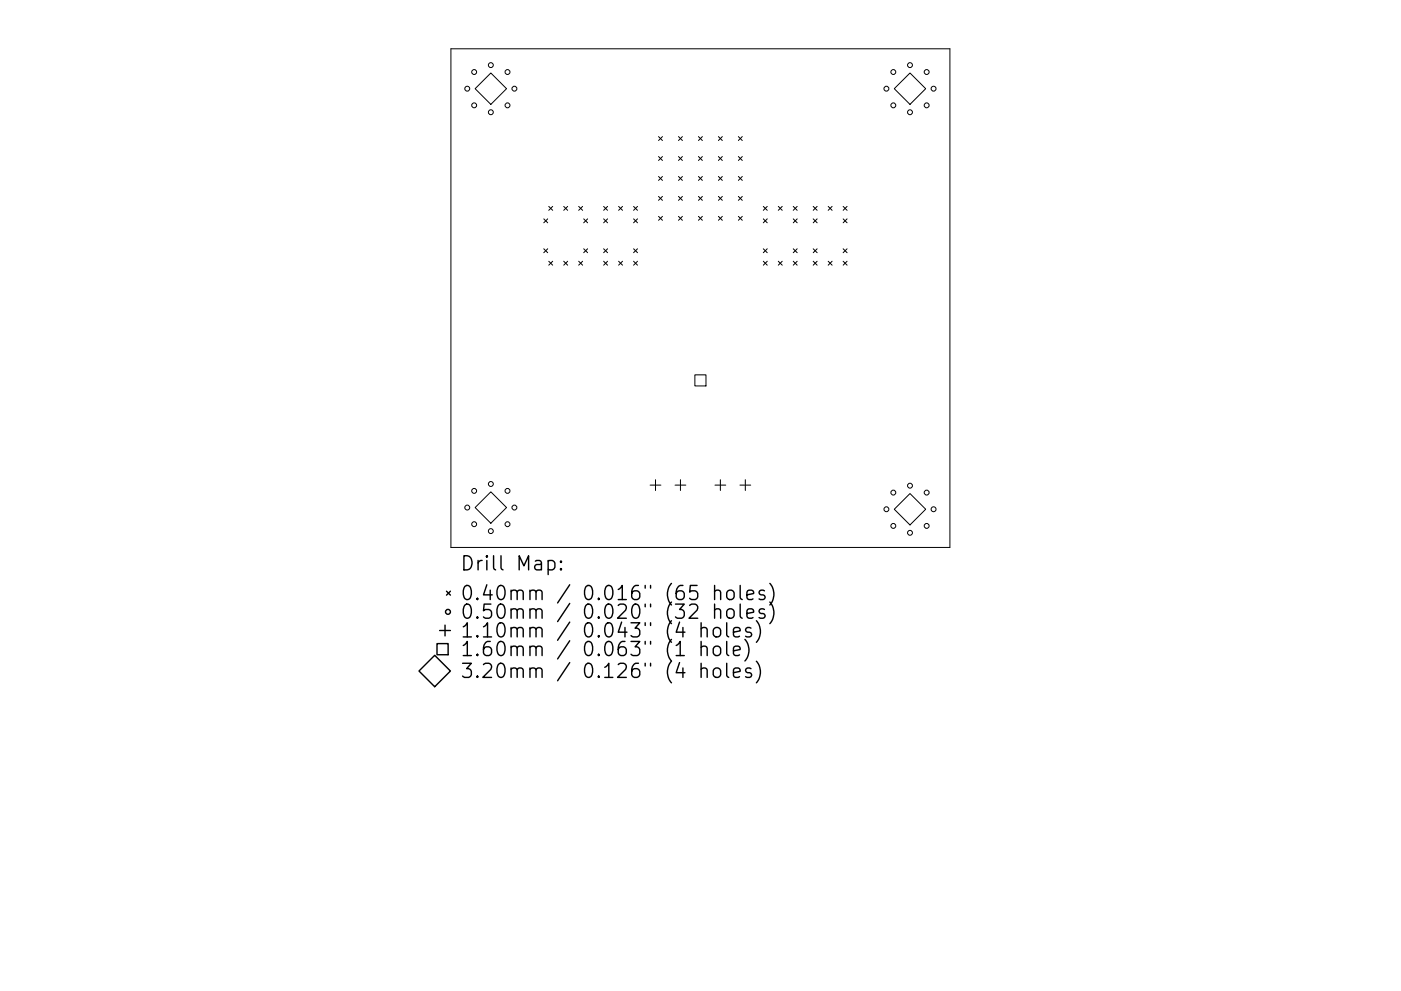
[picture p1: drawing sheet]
<svg xmlns="http://www.w3.org/2000/svg" width="297mm" height="210mm" viewBox="0 0 297 210" stroke-linecap="round" stroke-linejoin="round" font-family="sans-serif">
<defs><g id="words">
<g font-size="4.2">
<text x="97.5" y="121.1">Drill Map:</text>
<text x="97.5" y="127.4">0.40mm / 0.016&quot; (65 holes)</text>
<text x="97.5" y="131.3">0.50mm / 0.020&quot; (32 holes)</text>
<text x="97.5" y="135.3">1.10mm / 0.043&quot; (4 holes)</text>
<text x="97.5" y="139.2">1.60mm / 0.063&quot; (1 hole)</text>
<text x="97.5" y="143.9">3.20mm / 0.126&quot; (4 holes)</text>
</g>
</g></defs>
<g fill="none" stroke="#000" stroke-width=".21">
<path d="M95.6 10.4h105.8v105.7h-105.8zM104.1 15.5l3.3 3.3-3.3 3.3-3.4-3.3zM192.9 15.5l3.4 3.3-3.4 3.3-3.3-3.3zM139.6 29l.9 .8M139.6 33.2l.9 .8M139.6 37.4l.9 .9M140.5 29l-.9 .8M140.5 33.2l-.9 .8M140.5 37.4l-.9 .9M143.9 33.2l.8 .8M143.9 37.4l.8 .9M143.9 29l.8 .8"/>
<path d="M144.7 29l-.8 .8M144.7 37.4l-.8 .9M144.7 33.2l-.8 .8M148.1 37.4l.8 .9M148.1 33.2l.8 .8M148.1 29l.8 .8M148.9 33.2l-.8 .8M148.9 37.4l-.8 .9M148.9 29l-.8 .8M152.3 37.4l.8 .9M152.3 29l.8 .8M152.3 33.2l.8 .8"/>
<path d="M153.1 37.4l-.8 .9M153.1 29l-.8 .8M153.1 33.2l-.8 .8M156.5 33.2l.9 .8M156.5 37.4l.9 .9M156.5 29l.9 .8M157.4 33.2l-.9 .8M157.4 29l-.9 .8M157.4 37.4l-.9 .9M115.3 46.4l.8 .9M115.3 52.8l.8 .8M116.1 46.4l-.8 .9"/>
<path d="M116.1 52.8l-.8 .8M116.3 43.8l.9 .8M116.3 55.4l.9 .9M117.2 43.8l-.9 .8M117.2 55.4l-.9 .9M119.5 43.8l.9 .8M119.5 55.4l.9 .9M120.4 43.8l-.9 .8M120.4 55.4l-.9 .9M122.7 43.8l.8 .8M122.7 55.4l.8 .9M123.5 43.8l-.8 .8"/>
<path d="M123.5 55.4l-.8 .9M123.8 46.4l.8 .9M123.8 52.8l.8 .8M124.6 46.4l-.8 .9M124.6 52.8l-.8 .8M128 43.8l.8 .8M128 46.4l.8 .9M128 52.8l.8 .8M128 55.4l.8 .9M128.8 43.8l-.8 .8M128.8 46.4l-.8 .9M128.8 52.8l-.8 .8"/>
<path d="M128.8 55.4l-.8 .9M131.2 55.4l.8 .9M131.2 43.8l.8 .8M132 43.8l-.8 .8M132 55.4l-.8 .9M134.3 55.4l.9 .9M134.3 43.8l.9 .8M134.3 46.4l.9 .9M134.3 52.8l.9 .8M135.2 43.8l-.9 .8M135.2 46.4l-.9 .9M135.2 52.8l-.9 .8"/>
<path d="M135.2 55.4l-.9 .9M139.6 41.7l.9 .8M139.6 45.9l.9 .8M140.5 41.7l-.9 .8M140.5 45.9l-.9 .8M143.9 41.7l.8 .8M143.9 45.9l.8 .8M144.7 45.9l-.8 .8M144.7 41.7l-.8 .8M148.1 41.7l.8 .8M148.1 45.9l.8 .8M148.9 41.7l-.8 .8"/>
<path d="M148.9 45.9l-.8 .8M152.3 45.9l.8 .8M152.3 41.7l.8 .8M153.1 41.7l-.8 .8M153.1 45.9l-.8 .8M156.5 41.7l.9 .8M156.5 45.9l.9 .8M157.4 41.7l-.9 .8M157.4 45.9l-.9 .8M161.8 43.8l.9 .8M161.8 46.4l.9 .9M161.8 52.8l.9 .8"/>
<path d="M161.8 55.4l.9 .9M162.7 43.8l-.9 .8M162.7 46.4l-.9 .9M162.7 52.8l-.9 .8M162.7 55.4l-.9 .9M165 43.8l.8 .8M165 55.4l.8 .9M165.8 43.8l-.8 .8M165.8 55.4l-.8 .9M168.2 43.8l.8 .8M168.2 46.4l.8 .9M168.2 52.8l.8 .8"/>
<path d="M168.2 55.4l.8 .9M169 46.4l-.8 .9M169 43.8l-.8 .8M169 52.8l-.8 .8M169 55.4l-.8 .9M172.4 43.8l.9 .8M172.4 46.4l.9 .9M172.4 52.8l.9 .8M172.4 55.4l.9 .9M173.3 43.8l-.9 .8M173.3 46.4l-.9 .9M173.3 52.8l-.9 .8"/>
<path d="M173.3 55.4l-.9 .9M175.6 43.8l.8 .8M175.6 55.4l.8 .9M176.4 43.8l-.8 .8M176.4 55.4l-.8 .9M178.8 43.8l.8 .8M178.8 46.4l.8 .9M178.8 52.8l.8 .8M178.8 55.4l.8 .9M179.6 46.4l-.8 .9M179.6 43.8l-.8 .8M179.6 52.8l-.8 .8"/>
<path d="M179.6 55.4l-.8 .9M147.3 79.5h2.4v2.4h-2.4zM100.7 107.7l3.4-3.3 3.3 3.3-3.3 3.3zM137.8 102.9h2.3M139 101.8v2.3M143.1 102.9h2.3M144.3 101.8v2.3M151.6 102.9h2.3M152.7 101.8v2.3M156.9 102.9h2.3M158 101.8v2.3M192.9 104.7l3.4 3.3-3.4 3.4-3.3-3.4z"/>
<circle cx="99.1" cy="18.8" r=".52"/>
<circle cx="100.5" cy="15.3" r=".52"/>
<circle cx="104.1" cy="13.8" r=".52"/>
<circle cx="107.6" cy="15.3" r=".52"/>
<circle cx="109.1" cy="18.8" r=".52"/>
<circle cx="187.9" cy="18.8" r=".52"/>
<circle cx="189.4" cy="15.3" r=".52"/>
<circle cx="192.9" cy="13.8" r=".52"/>
<circle cx="196.5" cy="15.3" r=".52"/>
<circle cx="197.9" cy="18.8" r=".52"/>
<circle cx="100.5" cy="22.4" r=".52"/>
<circle cx="104.1" cy="23.8" r=".52"/>
<circle cx="107.6" cy="22.4" r=".52"/>
<circle cx="189.4" cy="22.4" r=".52"/>
<circle cx="192.9" cy="23.8" r=".52"/>
<circle cx="196.5" cy="22.4" r=".52"/>
<circle cx="99.1" cy="107.7" r=".52"/>
<circle cx="100.5" cy="104.2" r=".52"/>
<circle cx="100.5" cy="111.2" r=".52"/>
<circle cx="104.1" cy="112.7" r=".52"/>
<circle cx="104.1" cy="102.7" r=".52"/>
<circle cx="107.6" cy="111.2" r=".52"/>
<circle cx="107.6" cy="104.2" r=".52"/>
<circle cx="109.1" cy="107.7" r=".52"/>
<circle cx="187.9" cy="108" r=".52"/>
<circle cx="189.4" cy="104.5" r=".52"/>
<circle cx="189.4" cy="111.6" r=".52"/>
<circle cx="192.9" cy="113" r=".52"/>
<circle cx="192.9" cy="103" r=".52"/>
<circle cx="196.5" cy="104.5" r=".52"/>
<circle cx="196.5" cy="111.6" r=".52"/>
<circle cx="197.9" cy="108" r=".52"/>
</g>
<g fill="none" stroke="#000" stroke-width=".3">
<path d="M116.2 119.1l.9-.2 .5 .6v.8l-.2 .5-.3 .1-.9-.1M118.9 119.1l.2 .1-.2 .1-.1-.1 .1-.1v.2M92.2 139l3.3 3.4-3.3 3.3-3.4-3.3zM92.7 136.6h2.3v2.3h-2.3zM93.2 133.8h2.3M94.4 132.6v2.3M94.7 125.4l.8 .9M95.5 125.4l-.8 .9M118.9 120.6l.2 .2-.2 .1-.1-.1 .1-.2v.3M143.4 139.1h1.7M148.6 133.4a.74 .74 0 0 1 1.3 .2v1.5M148.6 137.4a.74 .74 0 0 1 1.3 .1v1.6"/>
<path d="M148.6 132.1v3M148.6 136.1v3M151.4 133.4a.81 .81 0 0 1 .8-.3 .81 .81 0 0 1 .6 .6v.9a.81 .81 0 0 1-.8 .6 .81 .81 0 0 1-.8-.6v-.9zM151.4 137.4a.81 .81 0 0 1 .8-.3 .81 .81 0 0 1 .6 .6v.8a.81 .81 0 0 1-.8 .6 .81 .81 0 0 1-.8-.6v-.8zM151.5 125.5a.74 .74 0 0 1 1.3 .1v1.6M151.5 129.5a.74 .74 0 0 1 1.3 .1v1.6M151.5 124.2v3M151.5 128.2v3M154.1 132.1v2.6l.4 .4M154.1 136.1v2.6l.4 .4M154.2 125.5a.81 .81 0 0 1 .8-.3 .81 .81 0 0 1 .6 .6v.8a.81 .81 0 0 1-.7 .6 .81 .81 0 0 1-.8-.6v-.8zM154.4 129.3a.81 .81 0 0 1 1.2 .4v.9a.81 .81 0 0 1-.7 .6 .81 .81 0 0 1-.8-.6v-.9z"/>
<path d="M155.5 134.1l1.4-.3-.1-.5-.9-.2-.4 .5v1.1l.1 .3 .3 .1 .9-.1M155.5 138.1l1.4-.3-.1-.6-.9-.1-.4 .4v1.2l.1 .2 .3 .2 .9-.2M156.9 124.2v2.6l.5 .4M156.9 128.2v2.5l.5 .5M157.9 135.7a3.4 3.4 0 0 1 0 4.5M158.4 126.2l1.4-.3-.2-.5-.8-.2-.4 .4v1.2l.1 .3 .3 .1 .8-.1M158.4 130.2l1.4-.3-.2-.6-.8-.1-.4 .4v1.1l.1 .3 .3 .2 .8-.2M159.2 133.3l-.7-.2-.4 .5 .1 .4 1 .3 .2 .3-.2 .4-.3 .1-.8-.1M160.4 131.7a3.4 3.4 0 0 1 0 4.6M162.1 125.4l-.7-.2-.5 .4 .2 .5 1 .3 .1 .2-.1 .5-.3 .1-.9-.1M162.1 129.3l-.7-.1-.5 .4 .2 .4 1 .3 .1 .3-.1 .4-.3 .2-.9-.2M163.2 123.8a3.4 3.4 0 0 1 0 4.6"/>
<path d="M163.2 127.7a3.4 3.4 0 0 1 0 4.6M148.6 142a.74 .74 0 0 1 1.3 .2v1.5M148.6 140.7v3M151.4 142a.81 .81 0 0 1 .8-.3 .81 .81 0 0 1 .6 .6v.9a.81 .81 0 0 1-.8 .6 .81 .81 0 0 1-.8-.6v-.9zM154.1 140.7v2.6l.4 .4M155.5 142.7l1.4-.3-.1-.5-.9-.2-.4 .5v1.1l.1 .3 .3 .1 .9-.1M159.2 141.9l-.7-.2-.4 .5 .1 .4 1 .3 .2 .3-.2 .4-.3 .1-.8-.1M160.4 140.3a3.4 3.4 0 0 1 0 4.6"/>
<circle cx="95" cy="129.8" r=".52"/>
</g>
<use href="#words"/>
</svg>
